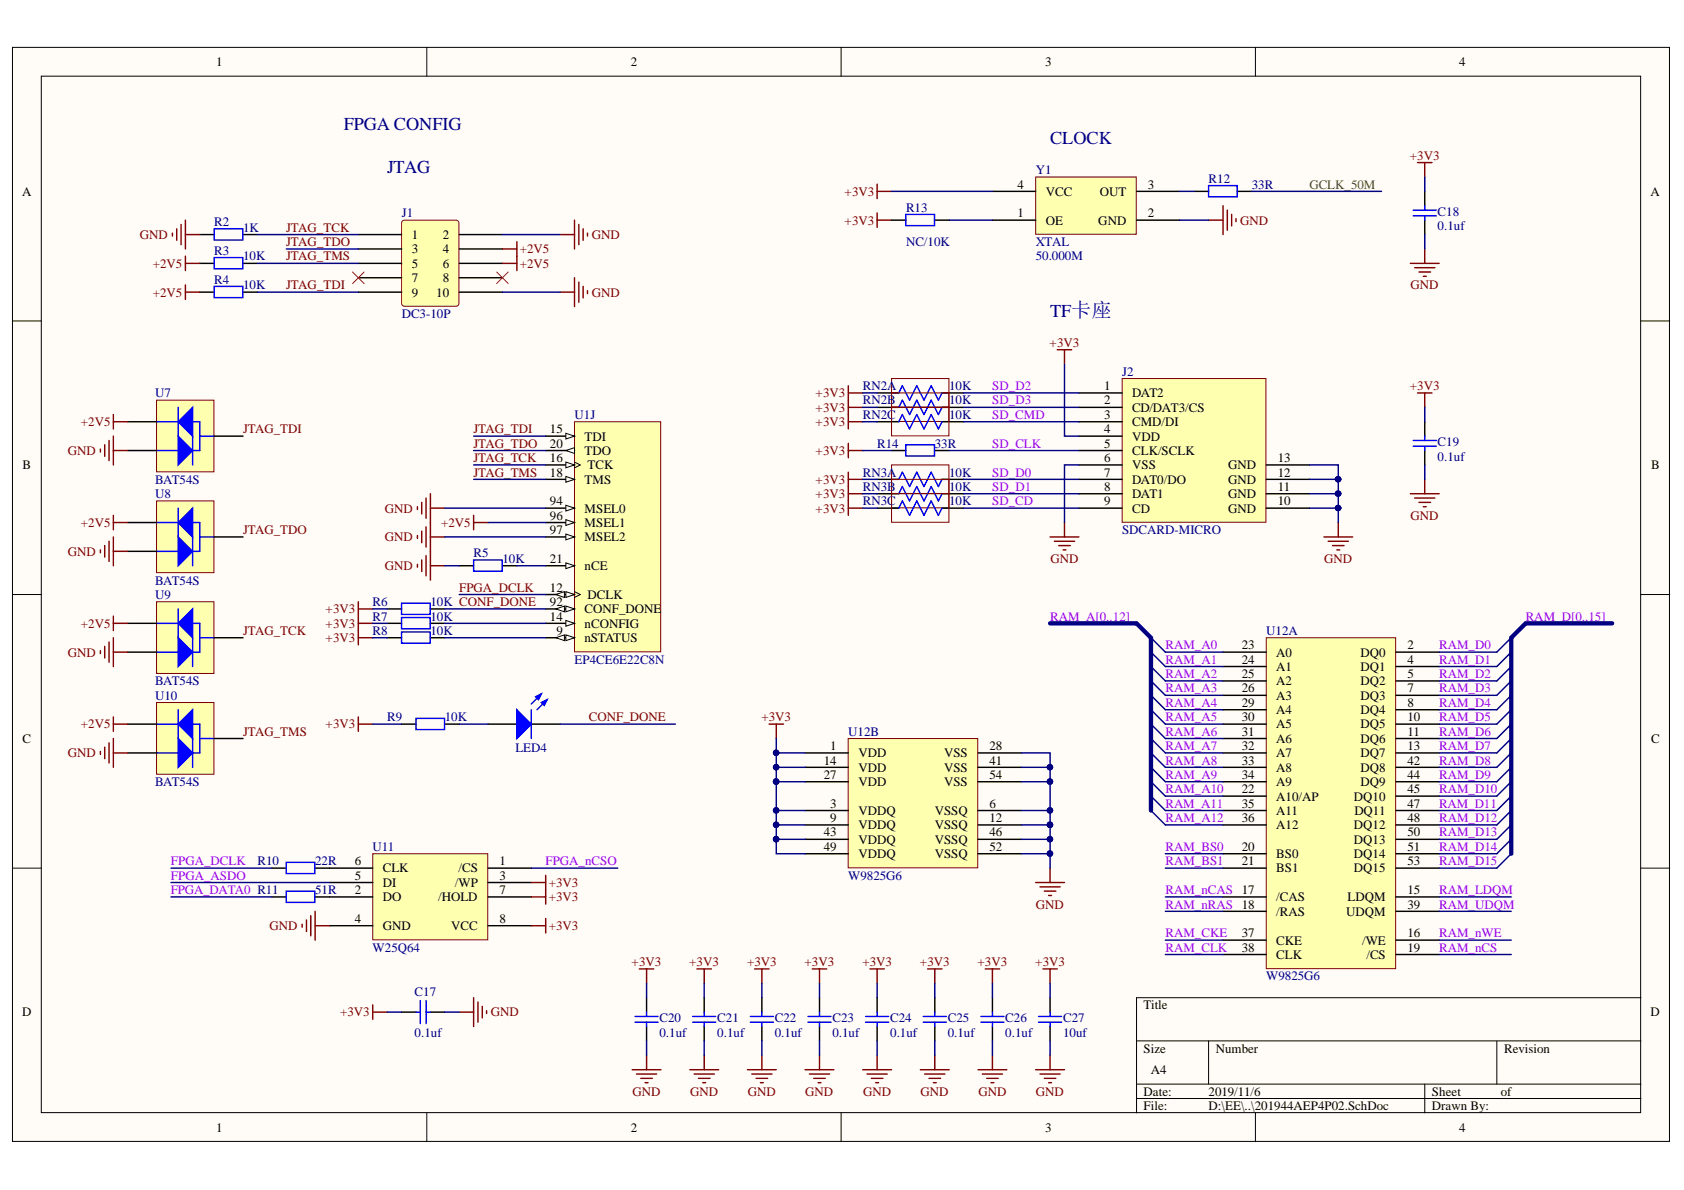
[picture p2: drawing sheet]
<svg xmlns="http://www.w3.org/2000/svg" width="297mm" height="210mm" viewBox="0 0 297 210" stroke-linecap="round" stroke-linejoin="round" font-family="sans-serif">
<defs><g id="words">
<g font-size="3.2" fill="#000080">
<text x="60.7" y="22.9">FPGA CONFIG</text>
<text x="185.2" y="25.4">CLOCK</text>
<text x="68.3" y="30.5">JTAG</text>
<text x="185.2" y="55.9">TF卡座</text>
</g>
<g font-size="2.3">
<text x="38.2" y="11.7">1</text>
<text x="111.2" y="11.7">2</text>
<text x="184.3" y="11.7">3</text>
<text x="257.4" y="11.7">4</text>
<text x="3.9" y="34.5">A</text>
<text x="179.5" y="33.3">4</text>
<text x="184.5" y="34.5">VCC</text>
<text x="194" y="34.5">OUT</text>
<text x="202.5" y="33.3">3</text>
<text x="291.1" y="34.5">A</text>
<text x="179.5" y="38.3">1</text>
<text x="184.5" y="39.6">OE</text>
<text x="193.7" y="39.6">GND</text>
<text x="202.5" y="38.3">2</text>
<text x="72.6" y="42.1">1</text>
<text x="72.6" y="44.7">3</text>
<text x="72.6" y="47.2">5</text>
<text x="78.1" y="42.1">2</text>
<text x="78.1" y="44.7">4</text>
<text x="78.1" y="47.2">6</text>
<text x="72.6" y="49.7">7</text>
<text x="72.6" y="52.3">9</text>
<text x="76.9" y="52.3">10</text>
<text x="78.1" y="49.7">8</text>
<text x="194.7" y="68.8">1</text>
<text x="194.7" y="71.3">2</text>
<text x="199.7" y="70.1">DAT2</text>
<text x="97" y="76.5">15</text>
<text x="103.1" y="77.7">TDI</text>
<text x="194.7" y="73.9">3</text>
<text x="194.7" y="76.5">4</text>
<text x="199.7" y="72.6">CD/DAT3/CS</text>
<text x="199.7" y="75.1">CMD/DI</text>
<text x="199.7" y="77.7">VDD</text>
<text x="4" y="82.8">B</text>
<text x="97" y="79">20</text>
<text x="97" y="81.5">16</text>
<text x="103.1" y="80.3">TDO</text>
<text x="103.6" y="82.8">TCK</text>
<text x="194.7" y="79">5</text>
<text x="194.7" y="81.5">6</text>
<text x="199.7" y="80.3">CLK/SCLK</text>
<text x="199.7" y="82.8">VSS</text>
<text x="216.6" y="82.8">GND</text>
<text x="225.4" y="81.5">13</text>
<text x="291.2" y="82.8">B</text>
<text x="97" y="84.1">18</text>
<text x="97" y="89.1">94</text>
<text x="103.1" y="85.3">TMS</text>
<text x="194.7" y="84.1">7</text>
<text x="194.7" y="86.6">8</text>
<text x="194.7" y="89.1">9</text>
<text x="199.7" y="85.3">DAT0/DO</text>
<text x="199.7" y="87.9">DAT1</text>
<text x="216.6" y="87.9">GND</text>
<text x="216.6" y="85.3">GND</text>
<text x="225.4" y="89.1">10</text>
<text x="225.4" y="86.6">11</text>
<text x="225.4" y="84.1">12</text>
<text x="97" y="91.7">96</text>
<text x="97" y="94.2">97</text>
<text x="103.1" y="90.4">MSEL0</text>
<text x="103.1" y="92.9">MSEL1</text>
<text x="103.1" y="95.5">MSEL2</text>
<text x="199.7" y="90.4">CD</text>
<text x="216.6" y="90.4">GND</text>
<text x="97" y="99.3">21</text>
<text x="103.1" y="100.5">nCE</text>
<text x="97" y="104.4">12</text>
<text x="97" y="106.9">92</text>
<text x="103.6" y="105.7">DCLK</text>
<text x="97" y="109.5">14</text>
<text x="98.1" y="112">9</text>
<text x="103.1" y="108.2">CONF_DONE</text>
<text x="103.1" y="110.7">nCONFIG</text>
<text x="103.1" y="113.3">nSTATUS</text>
<text x="219" y="114.5">23</text>
<text x="219" y="117.1">24</text>
<text x="219" y="119.6">25</text>
<text x="225.1" y="115.8">A0</text>
<text x="225.1" y="118.3">A1</text>
<text x="240" y="115.8">DQ0</text>
<text x="240" y="118.3">DQ1</text>
<text x="248.3" y="114.5">2</text>
<text x="248.3" y="117.1">4</text>
<text x="248.3" y="119.6">5</text>
<text x="219" y="122.1">26</text>
<text x="219" y="124.7">29</text>
<text x="225.1" y="120.9">A2</text>
<text x="225.1" y="123.4">A3</text>
<text x="225.1" y="125.9">A4</text>
<text x="240" y="120.9">DQ2</text>
<text x="240" y="123.4">DQ3</text>
<text x="240" y="125.9">DQ4</text>
<text x="248.3" y="122.1">7</text>
<text x="248.3" y="124.7">8</text>
<text x="4" y="131.1">C</text>
<text x="219" y="127.2">30</text>
<text x="219" y="129.8">31</text>
<text x="225.1" y="128.5">A5</text>
<text x="225.1" y="131.1">A6</text>
<text x="240" y="128.5">DQ5</text>
<text x="240" y="131.1">DQ6</text>
<text x="248.3" y="127.2">10</text>
<text x="248.3" y="129.8">11</text>
<text x="291.2" y="131.1">C</text>
<text x="145.3" y="134.9">14</text>
<text x="145.3" y="137.4">27</text>
<text x="146.4" y="132.3">1</text>
<text x="151.4" y="133.6">VDD</text>
<text x="151.4" y="136.1">VDD</text>
<text x="166.5" y="133.6">VSS</text>
<text x="166.5" y="136.1">VSS</text>
<text x="174.5" y="132.3">28</text>
<text x="174.5" y="134.9">41</text>
<text x="174.5" y="137.4">54</text>
<text x="219" y="132.3">32</text>
<text x="219" y="134.9">33</text>
<text x="219" y="137.4">34</text>
<text x="225.1" y="133.6">A7</text>
<text x="225.1" y="136.1">A8</text>
<text x="240" y="133.6">DQ7</text>
<text x="240" y="136.1">DQ8</text>
<text x="248.3" y="132.3">13</text>
<text x="248.3" y="134.9">42</text>
<text x="248.3" y="137.4">44</text>
<text x="146.4" y="142.5">3</text>
<text x="151.4" y="143.7">VDDQ</text>
<text x="151.4" y="138.7">VDD</text>
<text x="164.9" y="143.7">VSSQ</text>
<text x="166.5" y="138.7">VSS</text>
<text x="174.5" y="142.5">6</text>
<text x="219" y="139.9">22</text>
<text x="219" y="142.5">35</text>
<text x="225.1" y="141.2">A10/AP</text>
<text x="225.1" y="138.7">A9</text>
<text x="225.1" y="143.7">A11</text>
<text x="238.8" y="141.2">DQ10</text>
<text x="238.9" y="143.7">DQ11</text>
<text x="240" y="138.7">DQ9</text>
<text x="248.3" y="139.9">45</text>
<text x="248.3" y="142.5">47</text>
<text x="145.3" y="147.5">43</text>
<text x="146.4" y="145">9</text>
<text x="151.4" y="146.3">VDDQ</text>
<text x="151.4" y="148.8">VDDQ</text>
<text x="164.9" y="146.3">VSSQ</text>
<text x="164.9" y="148.8">VSSQ</text>
<text x="174.5" y="145">12</text>
<text x="174.5" y="147.5">46</text>
<text x="219" y="145">36</text>
<text x="225.1" y="146.3">A12</text>
<text x="238.8" y="146.3">DQ12</text>
<text x="238.8" y="148.8">DQ13</text>
<text x="248.3" y="145">48</text>
<text x="248.3" y="147.5">50</text>
<text x="62.6" y="155.2">5</text>
<text x="62.6" y="152.6">6</text>
<text x="67.5" y="153.9">CLK</text>
<text x="80.9" y="153.9">/CS</text>
<text x="88.1" y="152.6">1</text>
<text x="88.1" y="155.2">3</text>
<text x="145.3" y="150.1">49</text>
<text x="151.4" y="151.3">VDDQ</text>
<text x="164.9" y="151.3">VSSQ</text>
<text x="174.5" y="150.1">52</text>
<text x="219" y="150.1">20</text>
<text x="219" y="152.6">21</text>
<text x="225.1" y="151.3">BS0</text>
<text x="225.1" y="153.9">BS1</text>
<text x="238.8" y="151.3">DQ14</text>
<text x="238.8" y="153.9">DQ15</text>
<text x="248.3" y="150.1">51</text>
<text x="248.3" y="152.6">53</text>
<text x="62.6" y="157.7">2</text>
<text x="67.5" y="159">DO</text>
<text x="67.5" y="156.5">DI</text>
<text x="77.3" y="159">/HOLD</text>
<text x="80.2" y="156.5">/WP</text>
<text x="88.1" y="157.7">7</text>
<text x="225.1" y="159">/CAS</text>
<text x="225.1" y="161.5">/RAS</text>
<text x="237.4" y="161.5">UDQM</text>
<text x="237.7" y="159">LDQM</text>
<text x="248.3" y="157.7">15</text>
<text x="248.3" y="160.3">39</text>
<text x="62.6" y="162.8">4</text>
<text x="67.5" y="164.1">GND</text>
<text x="79.6" y="164.1">VCC</text>
<text x="88.1" y="162.8">8</text>
<text x="219" y="165.3">37</text>
<text x="219" y="167.9">38</text>
<text x="225.1" y="166.6">CKE</text>
<text x="240.3" y="166.6">/WE</text>
<text x="248.3" y="165.3">16</text>
<text x="248.3" y="167.9">19</text>
<text x="225.1" y="169.1">CLK</text>
<text x="241" y="169.1">/CS</text>
<text x="3.9" y="179.3">D</text>
<text x="201.7" y="178">Title</text>
<text x="291.1" y="179.3">D</text>
<text x="201.7" y="185.7">Size</text>
<text x="214.5" y="185.7">Number</text>
<text x="265.3" y="185.7">Revision</text>
<text x="203" y="189.5">A4</text>
<text x="201.7" y="193.3">Date:</text>
<text x="201.7" y="195.8">File:</text>
<text x="213.2" y="193.3">2019/11/6</text>
<text x="213.2" y="195.8">D:\EE\..\201944AEP4P02.SchDoc</text>
<text x="252.6" y="193.3">Sheet</text>
<text x="252.6" y="195.8">Drawn By:</text>
<text x="264.7" y="193.3">of</text>
<text x="38.2" y="199.6">1</text>
<text x="111.2" y="199.6">2</text>
<text x="184.3" y="199.6">3</text>
<text x="257.4" y="199.6">4</text>
</g>
<g font-size="2.3" fill="#800000">
<text x="248.7" y="28.2">+3V3</text>
<text x="149" y="34.5">+3V3</text>
<text x="50.5" y="40.9">JTAG_TCK</text>
<text x="149" y="39.6">+3V3</text>
<text x="218.8" y="39.6">GND</text>
<text x="24.7" y="42.1">GND</text>
<text x="26.9" y="47.2">+2V5</text>
<text x="50.5" y="45.9">JTAG_TMS</text>
<text x="50.5" y="43.4">JTAG_TDO</text>
<text x="91.7" y="44.7">+2V5</text>
<text x="91.7" y="47.2">+2V5</text>
<text x="104.4" y="42.1">GND</text>
<text x="26.9" y="52.3">+2V5</text>
<text x="50.5" y="51.1">JTAG_TDI</text>
<text x="104.4" y="52.3">GND</text>
<text x="248.8" y="51.1">GND</text>
<text x="185.1" y="61.2">+3V3</text>
<text x="143.9" y="70.1">+3V3</text>
<text x="248.7" y="68.8">+3V3</text>
<text x="14.3" y="75.1">+2V5</text>
<text x="42.9" y="76.5">JTAG_TDI</text>
<text x="83.5" y="76.5">JTAG_TDI</text>
<text x="143.9" y="72.6">+3V3</text>
<text x="143.9" y="75.1">+3V3</text>
<text x="12" y="80.3">GND</text>
<text x="83.5" y="79">JTAG_TDO</text>
<text x="83.5" y="81.5">JTAG_TCK</text>
<text x="143.9" y="80.3">+3V3</text>
<text x="83.5" y="84.1">JTAG_TMS</text>
<text x="143.9" y="85.3">+3V3</text>
<text x="143.9" y="87.9">+3V3</text>
<text x="14.3" y="92.9">+2V5</text>
<text x="42.9" y="94.2">JTAG_TDO</text>
<text x="67.9" y="90.4">GND</text>
<text x="67.9" y="95.5">GND</text>
<text x="77.8" y="92.9">+2V5</text>
<text x="143.9" y="90.4">+3V3</text>
<text x="248.8" y="91.7">GND</text>
<text x="12" y="98">GND</text>
<text x="67.9" y="100.5">GND</text>
<text x="185.3" y="99.3">GND</text>
<text x="233.6" y="99.3">GND</text>
<text x="81" y="104.4">FPGA_DCLK</text>
<text x="14.3" y="110.7">+2V5</text>
<text x="42.9" y="112">JTAG_TCK</text>
<text x="57.4" y="108.2">+3V3</text>
<text x="57.4" y="110.7">+3V3</text>
<text x="57.4" y="113.3">+3V3</text>
<text x="12" y="115.8">GND</text>
<text x="14.3" y="128.5">+2V5</text>
<text x="42.9" y="129.8">JTAG_TMS</text>
<text x="57.4" y="128.5">+3V3</text>
<text x="103.9" y="127.2">CONF_DONE</text>
<text x="134.3" y="127.2">+3V3</text>
<text x="12" y="133.6">GND</text>
<text x="96.8" y="156.5">+3V3</text>
<text x="96.8" y="159">+3V3</text>
<text x="182.7" y="160.3">GND</text>
<text x="47.5" y="164.1">GND</text>
<text x="96.8" y="164.1">+3V3</text>
<text x="111.4" y="170.4">+3V3</text>
<text x="121.6" y="170.4">+3V3</text>
<text x="131.8" y="170.4">+3V3</text>
<text x="141.9" y="170.4">+3V3</text>
<text x="152.1" y="170.4">+3V3</text>
<text x="162.3" y="170.4">+3V3</text>
<text x="172.4" y="170.4">+3V3</text>
<text x="182.6" y="170.4">+3V3</text>
<text x="60" y="179.3">+3V3</text>
<text x="86.6" y="179.3">GND</text>
<text x="111.5" y="193.3">GND</text>
<text x="121.7" y="193.3">GND</text>
<text x="131.9" y="193.3">GND</text>
<text x="142" y="193.3">GND</text>
<text x="152.2" y="193.3">GND</text>
<text x="162.4" y="193.3">GND</text>
<text x="172.6" y="193.3">GND</text>
<text x="182.7" y="193.3">GND</text>
</g>
<g font-size="2.3" fill="#000080">
<text x="182.7" y="30.7">Y1</text>
<text x="213.2" y="32.2">R12</text>
<text x="220.8" y="33.3">33R</text>
<text x="37.8" y="39.9">R2</text>
<text x="42.9" y="40.9">1K</text>
<text x="70.9" y="38.3">J1</text>
<text x="159.8" y="37.3">R13</text>
<text x="253.6" y="40.6">0.1uf</text>
<text x="253.6" y="38.1">C18</text>
<text x="37.8" y="44.9">R3</text>
<text x="42.9" y="45.9">10K</text>
<text x="159.8" y="43.4">NC/10K</text>
<text x="182.7" y="45.9">50.000M</text>
<text x="182.7" y="43.4">XTAL</text>
<text x="37.8" y="50">R4</text>
<text x="42.9" y="51.1">10K</text>
<text x="70.9" y="56.1">DC3-10P</text>
<text x="27.4" y="70.1">U7</text>
<text x="152.2" y="68.8">RN2A</text>
<text x="152.2" y="71.3">RN2B</text>
<text x="167.4" y="68.8">10K</text>
<text x="167.4" y="71.3">10K</text>
<text x="197.9" y="66.3">J2</text>
<text x="101.4" y="73.9">U1J</text>
<text x="152.2" y="73.9">RN2C</text>
<text x="167.4" y="73.9">10K</text>
<text x="154.7" y="79">R14</text>
<text x="164.9" y="79">33R</text>
<text x="253.6" y="81.3">0.1uf</text>
<text x="253.6" y="78.7">C19</text>
<text x="27.4" y="85.3">BAT54S</text>
<text x="27.4" y="87.9">U8</text>
<text x="152.2" y="84.1">RN3A</text>
<text x="152.2" y="86.6">RN3B</text>
<text x="152.2" y="89.1">RN3C</text>
<text x="167.4" y="84.1">10K</text>
<text x="167.4" y="86.6">10K</text>
<text x="167.4" y="89.1">10K</text>
<text x="197.9" y="94.2">SDCARD-MICRO</text>
<text x="83.5" y="98.3">R5</text>
<text x="88.6" y="99.3">10K</text>
<text x="27.4" y="103.1">BAT54S</text>
<text x="27.4" y="105.7">U9</text>
<text x="65.7" y="106.9">R6</text>
<text x="75.9" y="106.9">10K CONF_DONE</text>
<text x="65.7" y="109.5">R7</text>
<text x="65.7" y="112">R8</text>
<text x="75.9" y="109.5">10K</text>
<text x="75.9" y="112">10K</text>
<text x="223.3" y="112">U12A</text>
<text x="101.4" y="117.1">EP4CE6E22C8N</text>
<text x="27.4" y="120.9">BAT54S</text>
<text x="27.4" y="123.4">U10</text>
<text x="68.3" y="127.2">R9</text>
<text x="78.5" y="127.2">10K</text>
<text x="149.6" y="129.8">U12B</text>
<text x="90.9" y="132.6">LED4</text>
<text x="27.4" y="138.7">BAT54S</text>
<text x="45.4" y="152.6">R10</text>
<text x="55.6" y="152.6">22R</text>
<text x="65.7" y="150.1">U11</text>
<text x="149.6" y="155.2">W9825G6</text>
<text x="55.6" y="157.7">51R</text>
<text x="65.7" y="167.9">W25Q64</text>
<text x="223.3" y="172.9">W9825G6</text>
<text x="73.1" y="175.7">C17</text>
<text x="73.1" y="182.9">0.1uf</text>
<text x="116.3" y="182.9">0.1uf</text>
<text x="116.3" y="180.3">C20</text>
<text x="126.5" y="182.9">0.1uf</text>
<text x="126.5" y="180.3">C21</text>
<text x="136.7" y="182.9">0.1uf</text>
<text x="136.7" y="180.3">C22</text>
<text x="146.8" y="182.9">0.1uf</text>
<text x="146.8" y="180.3">C23</text>
<text x="157" y="182.9">0.1uf</text>
<text x="157" y="180.3">C24</text>
<text x="167.2" y="182.9">0.1uf</text>
<text x="167.2" y="180.3">C25</text>
<text x="177.3" y="182.9">0.1uf</text>
<text x="177.3" y="180.3">C26</text>
<text x="187.5" y="182.9">10uf</text>
<text x="187.5" y="180.3">C27</text>
</g>
<text font-size="2.3" fill="#38761d" x="231" y="33.3">GCLK_50M</text>
<g font-size="2.3" fill="#90f">
<text x="175" y="68.8">SD_D2</text>
<text x="175" y="71.3">SD_D3</text>
<text x="175" y="73.9">SD_CMD</text>
<text x="175" y="79">SD_CLK</text>
<text x="175" y="84.1">SD_D0</text>
<text x="175" y="86.6">SD_D1</text>
<text x="175" y="89.1">SD_CD</text>
<text x="185.2" y="109.5">RAM_A[0..12]</text>
<text x="269.1" y="109.5">RAM_D[0..15]</text>
<text x="205.6" y="114.5">RAM_A0</text>
<text x="205.6" y="117.1">RAM_A1</text>
<text x="205.6" y="119.6">RAM_A2</text>
<text x="253.8" y="114.5">RAM_D0</text>
<text x="253.8" y="117.1">RAM_D1</text>
<text x="253.8" y="119.6">RAM_D2</text>
<text x="205.6" y="122.1">RAM_A3</text>
<text x="205.6" y="124.7">RAM_A4</text>
<text x="253.8" y="122.1">RAM_D3</text>
<text x="253.8" y="124.7">RAM_D4</text>
<text x="205.6" y="127.2">RAM_A5</text>
<text x="205.6" y="129.8">RAM_A6</text>
<text x="253.8" y="127.2">RAM_D5</text>
<text x="253.8" y="129.8">RAM_D6</text>
<text x="205.6" y="132.3">RAM_A7</text>
<text x="205.6" y="134.9">RAM_A8</text>
<text x="205.6" y="137.4">RAM_A9</text>
<text x="253.8" y="132.3">RAM_D7</text>
<text x="253.8" y="134.9">RAM_D8</text>
<text x="253.8" y="137.4">RAM_D9</text>
<text x="205.6" y="139.9">RAM_A10</text>
<text x="205.6" y="142.5">RAM_A11</text>
<text x="253.8" y="139.9">RAM_D10</text>
<text x="253.8" y="142.5">RAM_D11</text>
<text x="205.6" y="145">RAM_A12</text>
<text x="253.8" y="145">RAM_D12</text>
<text x="253.8" y="147.5">RAM_D13</text>
<text x="30.2" y="152.6">FPGA_DCLK</text>
<text x="30.2" y="155.2">FPGA_ASDO</text>
<text x="96.2" y="152.6">FPGA_nCSO</text>
<text x="205.6" y="150.1">RAM_BS0</text>
<text x="205.6" y="152.6">RAM_BS1</text>
<text x="253.8" y="150.1">RAM_D14</text>
<text x="253.8" y="152.6">RAM_D15</text>
<text x="30.2" y="157.7">FPGA_DATA0 R11</text>
<text x="205.6" y="157.7">RAM_nCAS 17</text>
<text x="205.6" y="160.3">RAM_nRAS 18</text>
<text x="253.8" y="157.7">RAM_LDQM</text>
<text x="253.8" y="160.3">RAM_UDQM</text>
<text x="205.6" y="165.3">RAM_CKE</text>
<text x="205.6" y="167.9">RAM_CLK</text>
<text x="253.8" y="165.3">RAM_nWE</text>
<text x="253.8" y="167.9">RAM_nCS</text>
</g>
</g></defs>
<g fill="#fffcf8" stroke="#000" stroke-width=".18">
<path d="M2.2 8.4h292.3v192.9h-292.3z"/>
<path d="M7.3 13.4h282.1v182.9h-282.1z"/>
</g>
<g fill="none" stroke="#000" stroke-width=".18">
<path d="M75.3 8.4v5M148.4 8.4v5M221.4 8.4v5M2.2 56.6h5.1M289.4 56.6h5.1M2.2 104.9h5.1M289.4 104.9h5.1M2.2 153.1h5.1M289.4 153.1h5.1M289.4 176h-88.9v20.3M75.3 196.3v5.1M148.4 196.3v5.1"/>
<path d="M200.5 183.6h88.9M200.5 191.2h88.9M200.5 193.8h88.9M213.2 183.6v7.6M221.4 196.3v5.1M251.3 191.2v5.1M264 183.6v7.6"/>
</g>
<path d="M101.3 74.4h15.2v40.6h-15.2z" fill="#ffffb0" stroke="#800000" stroke-width=".18"/>
<path d="M96.3 76.9h5" fill="none" stroke="#000" stroke-width=".25"/>
<path d="M99.8 76.4l1.5 .5-1.5 .5z" fill="#fffcf8"/>
<path d="M99.8 76.4l1.5 .5-1.5 .5z" fill="none" stroke="#000" stroke-width=".18"/>
<path d="M96.3 79.5h5" fill="none" stroke="#000" stroke-width=".25"/>
<path d="M99.8 79.5l1.5-.5v1z" fill="#fffcf8"/>
<path d="M99.8 79.5l1.5-.5v1zM101.3 81.5l1.1 .5-1.1 .5" fill="none" stroke="#000" stroke-width=".18"/>
<path d="M96.3 82h5" fill="none" stroke="#000" stroke-width=".25"/>
<path d="M99.8 81.5l1.5 .5-1.5 .5z" fill="#fffcf8"/>
<path d="M99.8 81.5l1.5 .5-1.5 .5z" fill="none" stroke="#000" stroke-width=".18"/>
<path d="M96.3 84.6h5" fill="none" stroke="#000" stroke-width=".25"/>
<path d="M99.8 84l1.5 .6-1.5 .5z" fill="#fffcf8"/>
<path d="M99.8 84l1.5 .6-1.5 .5z" fill="none" stroke="#000" stroke-width=".18"/>
<path d="M96.3 89.6h5" fill="none" stroke="#000" stroke-width=".25"/>
<path d="M99.8 89.1l1.5 .5-1.5 .5z" fill="#fffcf8"/>
<path d="M99.8 89.1l1.5 .5-1.5 .5z" fill="none" stroke="#000" stroke-width=".18"/>
<path d="M96.3 92.2h5" fill="none" stroke="#000" stroke-width=".25"/>
<path d="M99.8 91.7l1.5 .5-1.5 .5z" fill="#fffcf8"/>
<path d="M99.8 91.7l1.5 .5-1.5 .5z" fill="none" stroke="#000" stroke-width=".18"/>
<path d="M96.3 94.7h5" fill="none" stroke="#000" stroke-width=".25"/>
<path d="M99.8 94.2l1.5 .5-1.5 .5z" fill="#fffcf8"/>
<path d="M99.8 94.2l1.5 .5-1.5 .5z" fill="none" stroke="#000" stroke-width=".18"/>
<path d="M96.3 99.8h5" fill="none" stroke="#000" stroke-width=".25"/>
<path d="M99.8 99.3l1.5 .5-1.5 .5z" fill="#fffcf8"/>
<path d="M99.8 99.3l1.5 .5-1.5 .5zM101.3 104.4l1.1 .5-1.1 .5" fill="none" stroke="#000" stroke-width=".18"/>
<path d="M96.3 104.9h5" fill="none" stroke="#000" stroke-width=".25"/>
<path d="M99.8 104.4l1.5 .5-1.5 .5z" fill="#fffcf8"/>
<path d="M99.8 104.4l1.5 .5-1.5 .5z" fill="none" stroke="#000" stroke-width=".18"/>
<path d="M98 104.9l1.6-.5v1z" fill="#fffcf8"/>
<path d="M98 104.9l1.6-.5v1z" fill="none" stroke="#000" stroke-width=".18"/>
<path d="M96.3 107.4h5" fill="none" stroke="#000" stroke-width=".25"/>
<path d="M99.8 106.9l1.5 .5-1.5 .5z" fill="#fffcf8"/>
<path d="M99.8 106.9l1.5 .5-1.5 .5z" fill="none" stroke="#000" stroke-width=".18"/>
<path d="M98 107.4l1.6-.5v1z" fill="#fffcf8"/>
<path d="M98 107.4l1.6-.5v1z" fill="none" stroke="#000" stroke-width=".18"/>
<path d="M96.3 109.9h5" fill="none" stroke="#000" stroke-width=".25"/>
<path d="M99.8 109.4l1.5 .5-1.5 .6z" fill="#fffcf8"/>
<path d="M99.8 109.4l1.5 .5-1.5 .6z" fill="none" stroke="#000" stroke-width=".18"/>
<path d="M96.3 112.5h5" fill="none" stroke="#000" stroke-width=".25"/>
<path d="M99.8 112l1.5 .5-1.5 .5z" fill="#fffcf8"/>
<path d="M99.8 112l1.5 .5-1.5 .5z" fill="none" stroke="#000" stroke-width=".18"/>
<path d="M98 112.5l1.6-.5v1z" fill="#fffcf8"/>
<path d="M98 112.5l1.6-.5v1z" fill="none" stroke="#000" stroke-width=".18"/>
<path d="M73.6 89.4v.5M73.6 94.5v.5M74.4 88.6v2M74.4 93.7v2M75.2 87.9v3.5M75.2 92.9v3.6M75.9 87.1v10.2M75.9 89.6h2.6M75.9 94.7h2.6M83.5 90.9v2.5M83.5 92.2h2.6" fill="none" stroke="#800000" stroke-width=".25"/>
<path d="M70.9 39.1l.4-.3h9.1l.5 .3v14.4l-.2 .5h-9.4l-.4-.2z" fill="#ffffb0" stroke="#980000" stroke-width=".18"/>
<g fill="none" stroke="#000" stroke-width=".25">
<path d="M35.2 41.4h2.6M35.2 46.5h2.6M35.2 51.5h2.6M42.9 41.4h2.5M42.9 46.5h2.5M42.9 51.5h2.5M63.2 41.4h7.6M63.2 43.9h7.6M63.2 46.5h7.6M63.2 49h7.6M63.2 51.5h7.6M81 41.4h7.6"/>
<path d="M81 43.9h7.6M81 46.5h7.6M81 49h7.6M81 51.5h7.6M81 99.8h2.5M88.6 99.8h2.6M68.3 107.4h2.5M68.3 109.9h2.5M68.3 112.5h2.5M75.9 107.4h2.6M75.9 109.9h2.6M75.9 112.5h2.6"/>
<path d="M70.8 127.7h2.6M78.5 127.7h2.5M86.1 127.7h5.1M93.7 127.7h5.1"/>
</g>
<path d="M62.2 48l2 2M64.2 48l-2 2M87.6 48l2 2M89.6 48l-2 2" fill="none" stroke="#f00" stroke-width=".18"/>
<g fill="none" stroke="#800000" stroke-width=".25">
<path d="M31.9 39.6v3.6M32.7 38.8v5.1M101.3 38.8v5.1M102.1 39.6v3.6M30.4 41.1v.5M31.2 40.4v2M32.7 51.5h2.5M32.7 41.4h2.5M32.7 46.5h2.5M32.7 45.2v2.5M32.7 50.3v2.5M88.6 43.9h2.6"/>
<path d="M88.6 46.5h2.6M91.2 42.6v5.1M98.8 51.5h2.5M98.8 41.4h2.5M101.3 49v5.1M102.1 49.8v3.5M102.9 40.4v2M102.9 50.5v2M103.6 41.1v.5M103.6 51.3v.5M73.6 99.5v.5M74.4 98.8v2"/>
<path d="M75.2 98v3.6M75.9 97.3v5M75.9 99.8h2.6M63.2 106.1v7.7M63.2 107.4h2.5M63.2 109.9h2.5M63.2 112.5h2.5M63.2 126.5v2.5M63.2 127.7h2.5"/>
</g>
<path d="M37.8 40.4h5v1.9h-5zM37.8 45.4h5v2h-5zM37.8 50.5h5v2h-5zM83.5 98.8h5.1v2h-5.1zM70.8 106.4h5.1v2h-5.1zM70.8 108.9h5.1v2h-5.1zM70.8 111.5h5.1v2h-5.1zM73.4 126.7h5v2h-5z" fill="none" stroke="#00f" stroke-width=".25"/>
<path d="M91.2 125.2l2.5 2.5-2.5 2.6z" fill="#00f"/>
<path d="M91.2 125.2l2.5 2.5-2.5 2.6zM95.5 122.4l-1.8 1.8M96.5 123.4l-1.8 1.8" fill="none" stroke="#00f" stroke-width=".25"/>
<path d="M95.5 123.9l1-.5-.5 1z" fill="#00f"/>
<path d="M95.5 123.9l1-.5-.5 1z" fill="none" stroke="#00f" stroke-width=".25"/>
<path d="M94.5 122.9l1-.5-.5 1z" fill="#00f"/>
<path d="M93.7 125.2v5.1M94.5 122.9l1-.5-.5 1z" fill="none" stroke="#00f" stroke-width=".25"/>
<path d="M65.7 150.6h20.3v15.2h-20.3z" fill="#ffffb0" stroke="#800000" stroke-width=".18"/>
<path d="M48 153.1h2.5M48 158.2h2.5M55.6 153.1h10.1M55.6 158.2h10.1M58.1 155.7h7.6M86.1 153.1h7.6M86.1 158.2h7.6M86.1 155.7h7.6M58.1 163.3h7.6M70.8 178.5h2.6M75.9 178.5h2.6M86.1 163.3h7.6" fill="none" stroke="#000" stroke-width=".25"/>
<g fill="none" stroke="#800000" stroke-width=".25">
<path d="M93.7 155.7h2.6M93.7 158.2h2.6M96.3 154.4v5.1M53.3 163v.5M54.1 162.3v2M54.8 161.5v3.6M55.6 163.3h2.5M55.6 160.7v5.1M65.7 178.5h2.6M65.7 177.3v2.5M81 178.5h2.5M83.5 176v5.1"/>
<path d="M84.3 176.7v3.6M85.1 177.5v2M85.8 178.3v.5M93.7 163.3h2.6M96.3 162v2.6"/>
</g>
<path d="M50.5 152.1h5v2h-5zM50.5 157.2h5v2h-5zM73.4 178.5h.7M74.1 176.5v4.1M75.2 176.5v4.1M75.2 178.5h.7" fill="none" stroke="#00f" stroke-width=".25"/>
<path d="M27.6 70.6h10.1v12.6h-10.1z" fill="#ffffb0" stroke="#800000" stroke-width=".18"/>
<path d="M31.4 76.9l2.6 2.6-2.6 2.5z" fill="#00f"/>
<path d="M31.4 76.9l2.6 2.6-2.6 2.5zM34 76.9v5.1" fill="none" stroke="#00f" stroke-width=".25"/>
<path d="M31.4 74.4l2.6-2.5v5z" fill="#00f"/>
<path d="M27.6 74.4h7.6v5.1h-7.6M31.4 74.4l2.6-2.5v5zM31.4 71.9v5M35.2 76.9h2.6" fill="none" stroke="#00f" stroke-width=".25"/>
<path d="M22.5 79.5h5.1M22.5 74.4h5.1M37.8 76.9h5.1" fill="none" stroke="#000" stroke-width=".25"/>
<path d="M27.6 88.4h10.1v12.6h-10.1z" fill="#ffffb0" stroke="#800000" stroke-width=".18"/>
<path d="M31.4 94.7l2.6 2.6-2.6 2.5z" fill="#00f"/>
<path d="M31.4 94.7l2.6 2.6-2.6 2.5zM34 94.7v5.1" fill="none" stroke="#00f" stroke-width=".25"/>
<path d="M31.4 92.2l2.6-2.6v5.1z" fill="#00f"/>
<path d="M27.6 92.2h7.6v5.1h-7.6M31.4 92.2l2.6-2.6v5.1zM31.4 89.6v5.1M35.2 94.7h2.6" fill="none" stroke="#00f" stroke-width=".25"/>
<path d="M22.5 97.3h5.1M22.5 92.2h5.1M37.8 94.7h5.1" fill="none" stroke="#000" stroke-width=".25"/>
<path d="M27.6 106.1h10.1v12.7h-10.1z" fill="#ffffb0" stroke="#800000" stroke-width=".18"/>
<path d="M31.4 112.5l2.6 2.5-2.6 2.6z" fill="#00f"/>
<path d="M31.4 112.5l2.6 2.5-2.6 2.6zM34 112.5v5.1" fill="none" stroke="#00f" stroke-width=".25"/>
<path d="M31.4 109.9l2.6-2.5v5.1z" fill="#00f"/>
<path d="M27.6 109.9h7.6v5.1h-7.6M31.4 109.9l2.6-2.5v5.1zM31.4 107.4v5.1M35.2 112.5h2.6" fill="none" stroke="#00f" stroke-width=".25"/>
<path d="M22.5 115h5.1M22.5 109.9h5.1M37.8 112.5h5.1" fill="none" stroke="#000" stroke-width=".25"/>
<path d="M27.6 123.9h10.1v12.7h-10.1z" fill="#ffffb0" stroke="#800000" stroke-width=".18"/>
<path d="M31.4 130.3l2.6 2.5-2.6 2.5z" fill="#00f"/>
<path d="M31.4 130.3l2.6 2.5-2.6 2.5zM34 130.3v5" fill="none" stroke="#00f" stroke-width=".25"/>
<path d="M31.4 127.7l2.6-2.5v5.1z" fill="#00f"/>
<path d="M159.8 37.8h5v2h-5zM213.2 32.7h5v2h-5zM249.3 38.1h4M249.3 37.1h4M251.3 36.3v.8M251.3 38.1v.7M27.6 127.7h7.6v5.1h-7.6M31.4 127.7l2.6-2.5v5.1zM31.4 125.2v5.1M35.2 130.3h2.6" fill="none" stroke="#00f" stroke-width=".25"/>
<path d="M157.3 38.8h2.5M164.9 38.8h2.5M210.6 33.8h2.6M218.3 33.8h2.5M251.3 33.8v2.5M251.3 38.8v2.6M22.5 132.8h5.1M22.5 127.7h5.1M37.8 130.3h5.1" fill="none" stroke="#000" stroke-width=".25"/>
<g fill="none" stroke="#800000" stroke-width=".25">
<path d="M154.7 32.5v2.5M154.7 37.6v2.5M154.7 33.8h2.6M154.7 38.8h2.6M213.2 38.8h2.5M215.7 36.3v5.1M216.5 37.1v3.5M217.3 37.8v2.1M218 38.6v.5M250 28.7h2.6M251.3 28.7v2.5M248.8 46.5h5.1"/>
<path d="M249.5 47.2h3.6M250.3 48h2M251.1 48.7h.5M251.3 43.9v2.6M17.7 79.2v.5M18.5 78.5v2M19.2 77.7v3.5M20 73.1v2.6M20 76.9v5.1M20 79.5h2.5M20 74.4h2.5M17.7 97v.5"/>
<path d="M18.5 96.2v2.1M19.2 95.5v3.5M20 90.9v2.5M20 94.7v5.1M20 97.3h2.5M20 92.2h2.5M17.7 114.8v.5M18.5 114v2M19.2 113.3v3.5M20 108.7v2.5M20 112.5v5.1M20 115h2.5"/>
<path d="M20 109.9h2.5M17.7 132.6v.5M18.5 131.8v2M19.2 131v3.6M20 126.5v2.5M20 130.3v5M20 132.8h2.5M20 127.7h2.5"/>
</g>
<path d="M182.7 31.2h17.7v10.1h-17.7z" fill="#ffffb0" stroke="#800000" stroke-width=".18"/>
<path d="M175.1 38.8h7.6M175.1 33.8h7.6M200.5 38.8h7.6M200.5 33.8h7.6M157.3 79.5h2.5M164.9 79.5h2.5M251.3 74.4v2.5M251.3 79.5v2.5" fill="none" stroke="#000" stroke-width=".25"/>
<g fill="none" stroke="#800000" stroke-width=".25">
<path d="M149.6 69.3h2.6M149.6 68v7.7M149.6 78.2v2.5M149.6 71.9h2.6M149.6 74.4h2.6M149.6 79.5h2.6M186.5 61.7h2.5M187.8 61.7v2.5M250 69.3h2.6M251.3 69.3v2.6M149.6 87.1h2.6M149.6 83.3v7.6"/>
<path d="M149.6 84.6h2.6M149.6 89.6h2.6M185.2 94.7h5.1M186 95.5h3.5M186.7 96.2h2.1M187.5 97h.5M187.8 92.2v2.5M233.5 94.7h5.1M234.3 95.5h3.5M235 96.2h2.1M235.8 97h.5M236.1 92.2v2.5"/>
<path d="M248.8 87.1h5.1M249.5 87.9h3.6M250.3 88.6h2M251.1 89.4h.5M251.3 84.6v2.5"/>
</g>
<path d="M159.8 78.5h5v1.9h-5zM249.3 78.7h4M249.3 77.7h4M251.3 76.9v.8M251.3 78.7v.8" fill="none" stroke="#00f" stroke-width=".25"/>
<path d="M223.4 112.5h22.8v58.4h-22.8z" fill="#ffffb0" stroke="#800000" stroke-width=".18"/>
<g fill="none" stroke="#000" stroke-width=".25">
<path d="M215.7 115h7.7M215.7 117.6h7.7M246.2 115h7.7M246.2 117.6h7.7M215.7 120.1h7.7M215.7 122.6h7.7M215.7 125.2h7.7M215.7 127.7h7.7M215.7 130.3h7.7M215.7 132.8h7.7M215.7 135.3h7.7M215.7 137.9h7.7"/>
<path d="M246.2 120.1h7.7M246.2 122.6h7.7M246.2 125.2h7.7M246.2 127.7h7.7M246.2 130.3h7.7M246.2 132.8h7.7M246.2 135.3h7.7M246.2 137.9h7.7M215.7 158.2h7.7M215.7 150.6h7.7M215.7 153.1h7.7M215.7 140.4h7.7"/>
<path d="M215.7 143h7.7M215.7 145.5h7.7M246.2 158.2h7.7M246.2 150.6h7.7M246.2 153.1h7.7M246.2 140.4h7.7M246.2 143h7.7M246.2 145.5h7.7M246.2 148h7.7M215.7 165.8h7.7M215.7 160.7h7.7M215.7 168.4h7.7"/>
<path d="M246.2 165.8h7.7M246.2 160.7h7.7M246.2 168.4h7.7"/>
</g>
<path d="M149.6 130.3h22.9v22.8h-22.9z" fill="#ffffb0" stroke="#800000" stroke-width=".18"/>
<g fill="none" stroke="#000" stroke-width=".25">
<path d="M142 132.8h7.6M142 135.3h7.6M142 137.9h7.6M172.5 132.8h7.6M172.5 135.3h7.6M172.5 137.9h7.6M142 143h7.6M142 145.5h7.6M142 148h7.6M142 150.6h7.6M172.5 143h7.6M172.5 145.5h7.6"/>
<path d="M172.5 148h7.6M172.5 150.6h7.6M114 176v2.5M124.2 176v2.5M134.4 176v2.5M144.6 176v2.5M154.7 176v2.5M164.9 176v2.5M175.1 176v2.5M185.2 176v2.5M114 181.1v2.5M124.2 181.1v2.5"/>
<path d="M134.4 181.1v2.5M144.6 181.1v2.5M154.7 181.1v2.5M164.9 181.1v2.5M175.1 181.1v2.5M185.2 181.1v2.5"/>
</g>
<g fill="none" stroke="#00f" stroke-width=".25">
<path d="M112 179.3h4.1M114 178.5v.8M122.2 179.3h4M124.2 178.5v.8M132.3 179.3h4.1M134.4 178.5v.8M142.5 179.3h4.1M144.6 178.5v.8M152.7 179.3h4.1M154.7 178.5v.8M162.9 179.3h4M164.9 178.5v.8"/>
<path d="M173 179.3h4.1M175.1 178.5v.8M183.2 179.3h4.1M185.2 178.5v.8M112 180.3h4.1M114 180.3v.8M122.2 180.3h4M124.2 180.3v.8M132.3 180.3h4.1M134.4 180.3v.8M142.5 180.3h4.1M144.6 180.3v.8"/>
<path d="M152.7 180.3h4.1M154.7 180.3v.8M162.9 180.3h4M164.9 180.3v.8M173 180.3h4.1M175.1 180.3v.8M183.2 180.3h4.1M185.2 180.3v.8"/>
</g>
<g fill="none" stroke="#800000" stroke-width=".25">
<path d="M135.7 127.7h2.5M136.9 127.7v2.6M182.7 155.7h5.1M183.4 156.4h3.6M184.2 157.2h2M185 158h.5M185.2 153.1v2.6M112.8 170.9h2.5M114 170.9v2.5M122.9 170.9h2.6M124.2 170.9v2.5M133.1 170.9h2.6"/>
<path d="M134.4 170.9v2.5M143.3 170.9h2.5M144.6 170.9v2.5M153.4 170.9h2.6M154.7 170.9v2.5M163.6 170.9h2.6M164.9 170.9v2.5M173.8 170.9h2.5M175.1 170.9v2.5M184 170.9h2.5M185.2 170.9v2.5M111.5 188.7h5.1"/>
<path d="M112.3 189.4h3.5M113 190.2h2.1M113.8 191h.5M114 186.1v2.6M121.7 188.7h5.1M122.4 189.4h3.6M123.2 190.2h2M124 191h.5M124.2 186.1v2.6M131.8 188.7h5.1M132.6 189.4h3.6M133.4 190.2h2"/>
<path d="M134.1 191h.5M134.4 186.1v2.6M142 188.7h5.1M142.8 189.4h3.5M143.5 190.2h2.1M144.3 191h.5M144.6 186.1v2.6M152.2 188.7h5.1M152.9 189.4h3.6M153.7 190.2h2M154.5 191h.5M154.7 186.1v2.6"/>
<path d="M162.3 188.7h5.1M163.1 189.4h3.6M163.9 190.2h2M164.6 191h.5M164.9 186.1v2.6M172.5 188.7h5.1M173.3 189.4h3.5M174 190.2h2.1M174.8 191h.5M175.1 186.1v2.6M182.7 188.7h5.1M183.4 189.4h3.6"/>
<path d="M184.2 190.2h2M185 191h.5M185.2 186.1v2.6"/>
</g>
<path d="M197.9 66.8h25.4v25.3h-25.4z" fill="#ffffb0" stroke="#800000" stroke-width=".18"/>
<g fill="none" stroke="#000" stroke-width=".25">
<path d="M154.7 69.3h3.8M154.7 71.9h3.8M154.7 74.4h3.8M166.2 69.3h3.8M166.2 71.9h3.8M166.2 74.4h3.8M190.3 69.3h7.6M190.3 71.9h7.6M190.3 74.4h7.6M190.3 76.9h7.6M190.3 79.5h7.6M154.7 84.6h3.8"/>
<path d="M154.7 87.1h3.8M154.7 89.6h3.8M166.2 84.6h3.8M166.2 87.1h3.8M166.2 89.6h3.8M190.3 82h7.6M190.3 84.6h7.6M190.3 87.1h7.6M190.3 89.6h7.6M223.4 82h7.6M223.4 84.6h7.6M223.4 87.1h7.6"/>
<path d="M223.4 89.6h7.6"/>
</g>
<g fill="none" stroke="#000080" stroke-width=".25">
<path d="M157.3 33.8h17.8M167.4 38.8h7.7M208.1 33.8h2.5M208.1 38.8h5.1M220.8 33.8h22.9M251.3 31.2v2.6M45.4 51.5h17.8M45.4 41.4h17.8M45.4 46.5h17.8M50.5 43.9h12.7M88.6 51.5h10.2M88.6 41.4h10.2"/>
<path d="M251.3 41.4v2.5M83.5 76.9h12.8M83.5 79.5h12.8M152.2 79.5h5.1M152.2 69.3h2.5M152.2 71.9h2.5M152.2 74.4h2.5M167.4 79.5h22.9M170 69.3h20.3M170 71.9h20.3M170 74.4h20.3M187.8 64.2v12.7h2.5"/>
<path d="M251.3 71.9v2.5M78.5 89.6h17.8M78.5 94.7h17.8M78.5 99.8h2.5M83.5 82h12.8M83.5 84.6h12.8M86.1 92.2h10.2M91.2 99.8h5.1M152.2 84.6h2.5M152.2 89.6h2.5M152.2 87.1h2.5M170 84.6h20.3"/>
<path d="M170 89.6h20.3M170 87.1h20.3M190.3 82h-2.5v10.2M231 87.1h5.1v2.5h-5.1M231 82h5.1v5.1M231 84.6h5.1M236.1 89.6v2.6M251.3 82v2.6M65.7 107.4h2.6M65.7 109.9h2.6M65.7 112.5h2.6M78.5 107.4h17.8"/>
<path d="M78.5 109.9h17.8M78.5 112.5h17.8M81 104.9h15.3M203 112.5l2.6 2.5h10.1M203 117.6l2.6 2.5h10.1M203 115l2.6 2.6h10.1M266.6 112.5l-2.6 2.5h-10.1M266.6 115l-2.6 2.6h-10.1M266.6 117.6l-2.6 2.5h-10.1M65.7 127.7h5.1M81 127.7h5.1M98.8 127.7h20.3"/>
<path d="M136.9 137.9v7.6M136.9 137.9h5.1M136.9 130.3v2.5M142 135.3h-5.1v2.6M142 132.8h-5.1v2.5M180.1 132.8h5.1v10.2M180.1 137.9h5.1M180.1 135.3h5.1M203 137.9l2.6 2.5h10.1M203 135.3l2.6 2.6h10.1M203 132.8l2.6 2.5h10.1M203 130.3l2.6 2.5h10.1"/>
<path d="M203 127.7l2.6 2.6h10.1M203 125.2l2.6 2.5h10.1M203 122.6l2.6 2.6h10.1M203 120.1l2.6 2.5h10.1M266.6 137.9l-2.6 2.5h-10.1M266.6 135.3l-2.6 2.6h-10.1M266.6 132.8l-2.6 2.5h-10.1M266.6 130.3l-2.6 2.5h-10.1M266.6 127.7l-2.6 2.6h-10.1M266.6 125.2l-2.6 2.5h-10.1M266.6 122.6l-2.6 2.6h-10.1M266.6 120.1l-2.6 2.5h-10.1"/>
<path d="M30.2 155.7h27.9M30.2 153.1h17.8M30.2 158.2h17.8M93.7 153.1h15.3M136.9 148v2.6h5.1M136.9 148h5.1M136.9 143h5.1M142 145.5h-5.1v2.5M180.1 143h5.1v2.5M180.1 148h5.1M180.1 150.6h5.1M180.1 145.5h5.1"/>
<path d="M185.2 145.5v7.6M203 140.4l2.6 2.6h10.1M203 143l2.6 2.5h10.1M205.6 153.1h10.1M205.6 158.2h10.1M205.6 150.6h10.1M253.9 158.2h12.7M266.6 150.6l-2.6 2.5h-10.1M266.6 148l-2.6 2.6h-10.1M266.6 145.5l-2.6 2.5h-10.1M266.6 143l-2.6 2.5h-10.1M266.6 140.4l-2.6 2.6h-10.1"/>
<path d="M68.3 178.5h2.5M78.5 178.5h2.5M114 173.4v2.6M124.2 173.4v2.6M134.4 173.4v2.6M144.6 173.4v2.6M154.7 173.4v2.6M164.9 173.4v2.6M175.1 173.4v2.6M185.2 173.4v2.6M205.6 160.7h10.1M205.6 165.8h10.1"/>
<path d="M205.6 168.4h10.1M253.9 160.7h12.7M253.9 165.8h12.7M253.9 168.4h12.7M114 183.6v2.5M124.2 183.6v2.5M134.4 183.6v2.5M144.6 183.6v2.5M154.7 183.6v2.5M164.9 183.6v2.5M175.1 183.6v2.5M185.2 183.6v2.5"/>
</g>
<path d="M158.5 69.3l.7-1.3 1.2 2.6 1.3-2.6 1.3 2.6 1.3-2.6 1.2 2.6 .7-1.3M158.5 74.4l.7-1.3 1.2 2.6 1.3-2.6 1.3 2.6 1.3-2.6 1.2 2.6 .7-1.3M158.5 71.9l.7-1.3 1.2 2.5 1.3-2.5 1.3 2.5 1.3-2.5 1.2 2.5 .7-1.2M158.5 84.6l.7-1.3 1.2 2.5 1.3-2.5 1.3 2.5 1.3-2.5 1.2 2.5 .7-1.2M158.5 87.1l.7-1.3 1.2 2.6 1.3-2.6 1.3 2.6 1.3-2.6 1.2 2.6 .7-1.3M158.5 89.6l.7-1.2 1.2 2.5 1.3-2.5 1.3 2.5 1.3-2.5 1.2 2.5 .7-1.3" fill="none" stroke="#00f" stroke-width=".25"/>
<path d="M157.3 66.8h10.1v5h-10.1zM157.3 69.3h10.1v5h-10.1zM157.3 71.9h10.1v5h-10.1zM157.3 82h10.1v5h-10.1zM157.3 84.6h10.1v5h-10.1zM157.3 87.1h10.1v5h-10.1z" fill="none" stroke="#800000" stroke-width=".18"/>
<g fill="#000080" stroke="#000080" stroke-width=".18">
<circle cx="236" cy="84.5" r=".49"/>
<circle cx="236" cy="89.6" r=".49"/>
<circle cx="236" cy="87.1" r=".49"/>
<circle cx="136.9" cy="148" r=".48"/>
<circle cx="136.9" cy="145.5" r=".48"/>
<circle cx="136.9" cy="142.9" r=".48"/>
<circle cx="136.9" cy="137.9" r=".48"/>
<circle cx="136.9" cy="135.3" r=".48"/>
<circle cx="136.9" cy="132.8" r=".48"/>
<circle cx="185.2" cy="150.6" r=".48"/>
<circle cx="185.2" cy="148" r=".48"/>
<circle cx="185.2" cy="145.5" r=".48"/>
<circle cx="185.2" cy="142.9" r=".48"/>
<circle cx="185.2" cy="137.9" r=".48"/>
<circle cx="185.2" cy="135.3" r=".48"/>
</g>
<path d="M185.2 109.9h15.3l2.5 2.6v30.5M284.4 109.9h-15.3l-2.5 2.6v38.1" fill="none" stroke="#000080" stroke-width=".76"/>
<use href="#words"/>
</svg>
